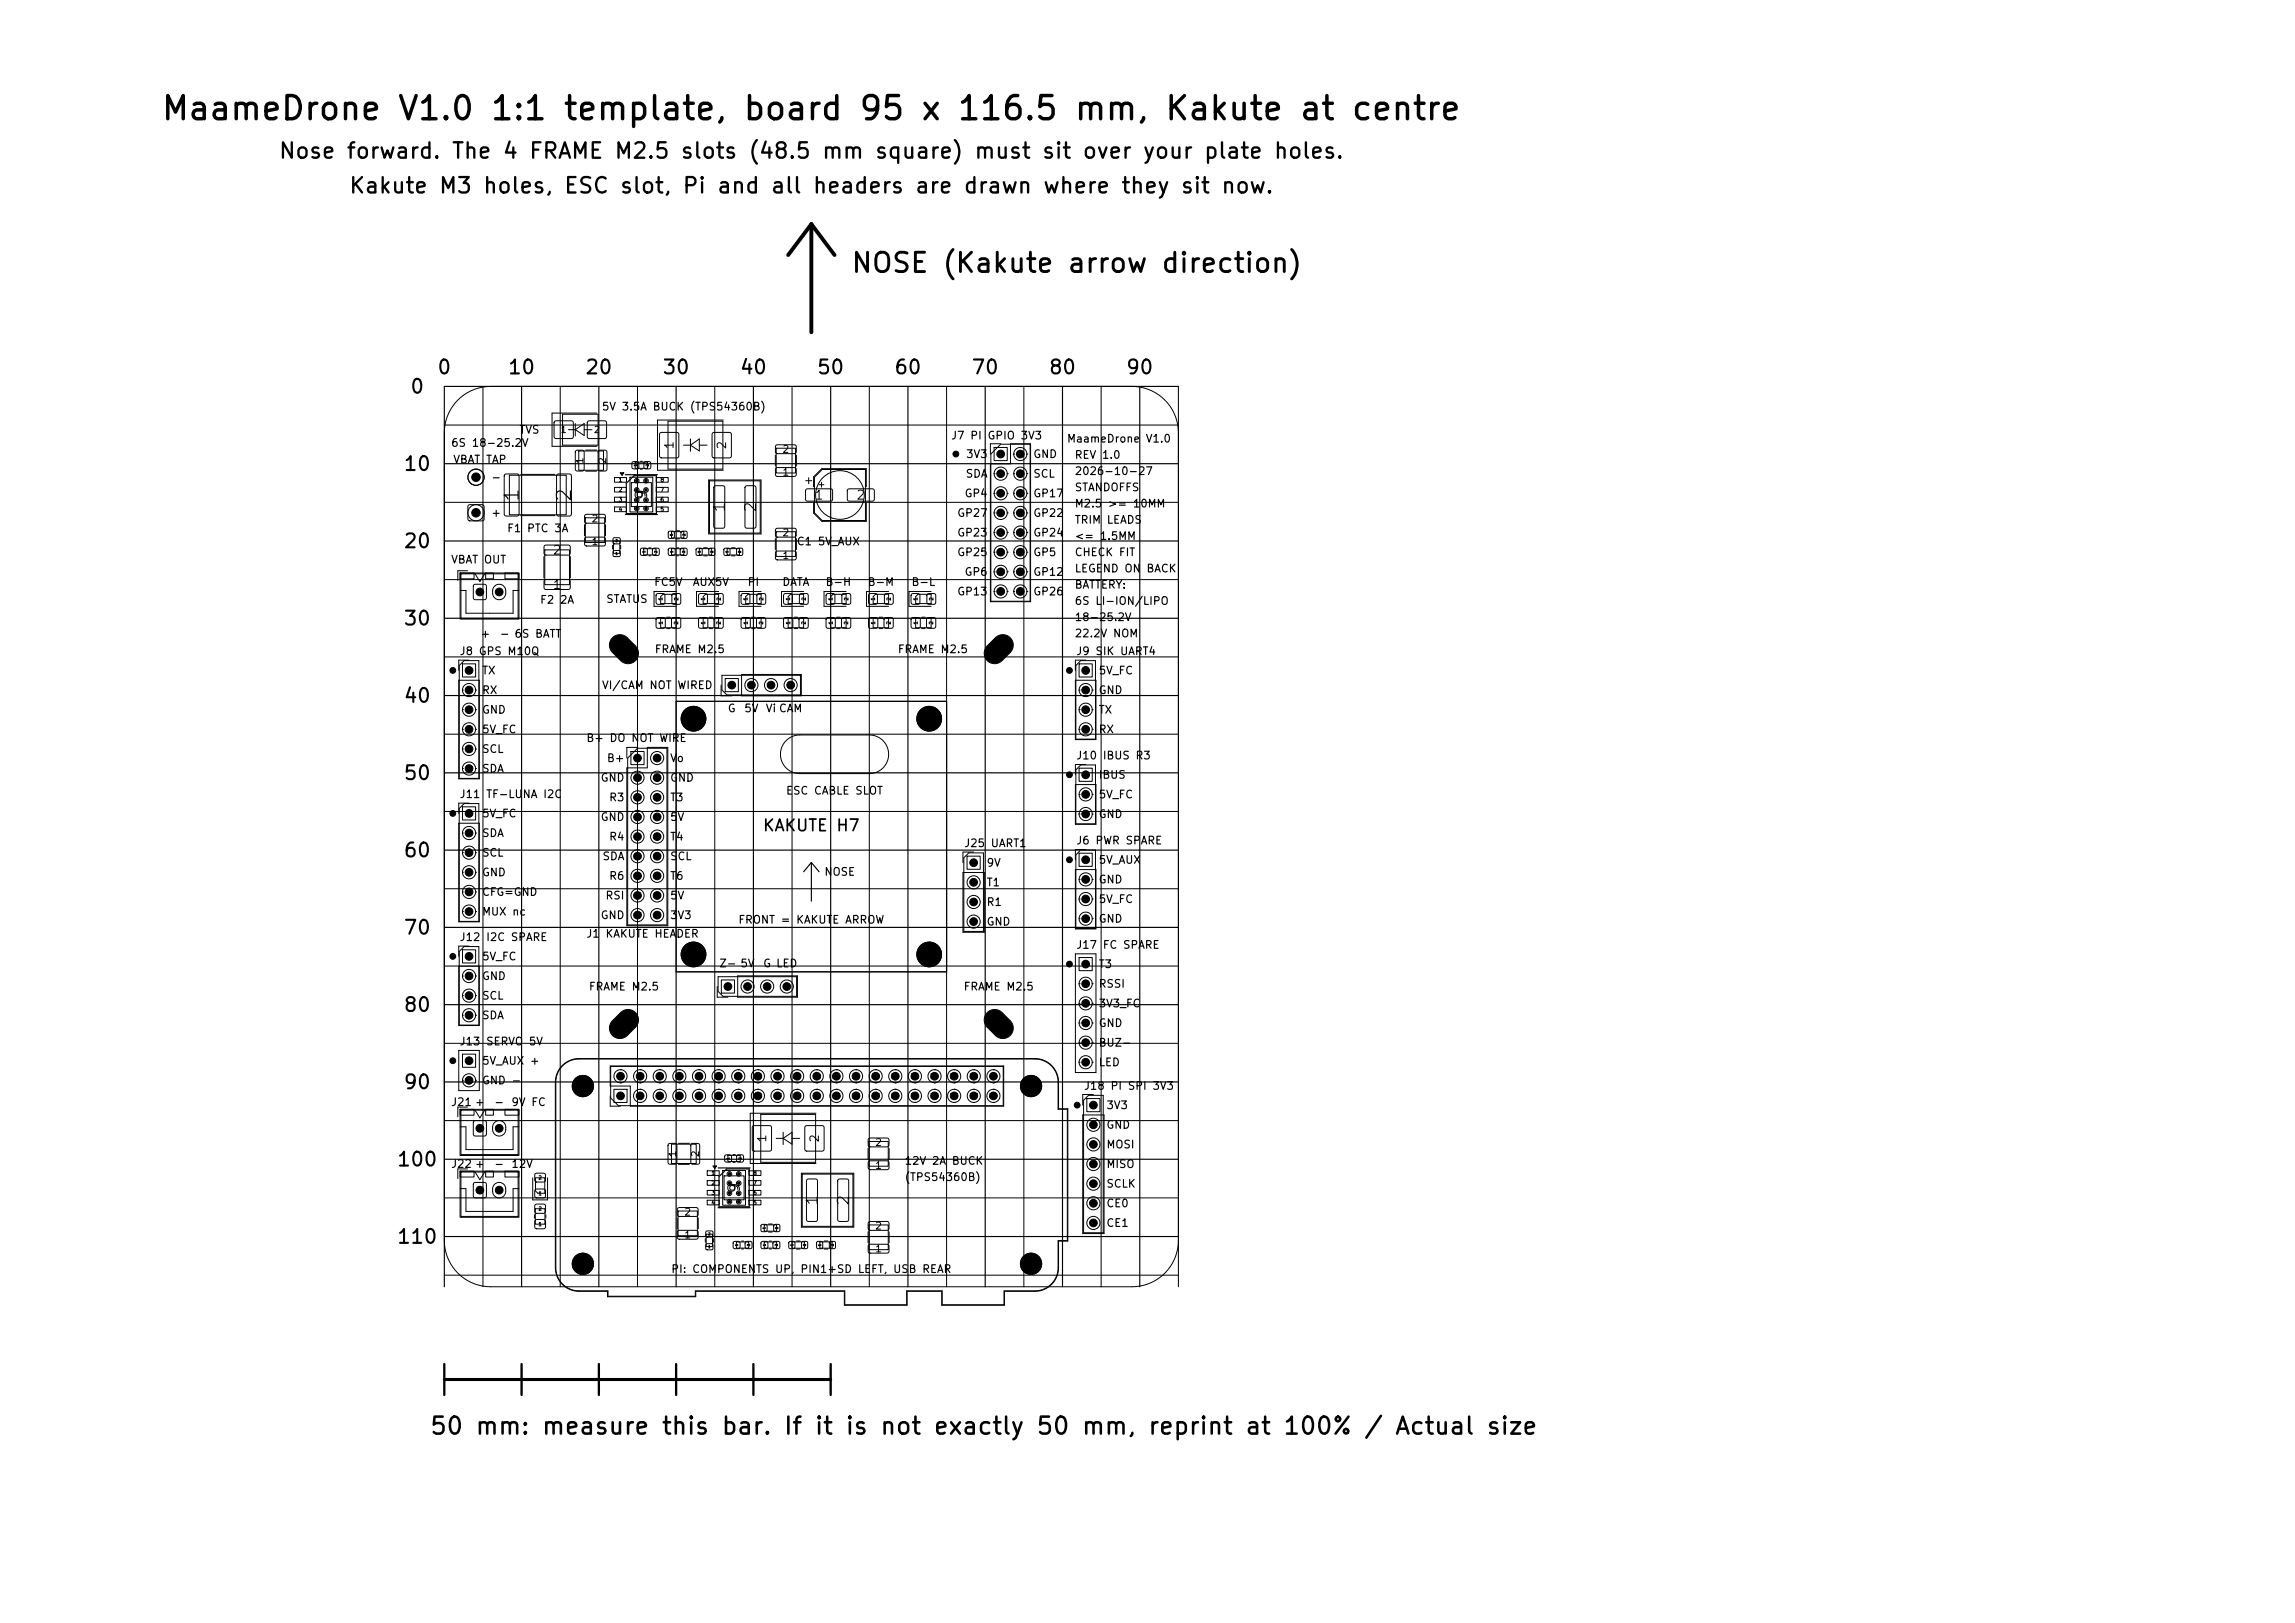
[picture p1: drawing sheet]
<svg xmlns="http://www.w3.org/2000/svg" width="297mm" height="210mm" viewBox="0 0 297 210" stroke-linecap="round" stroke-linejoin="round" font-family="sans-serif">
<defs><g id="words">
<text font-size="3" x="20.7" y="16.3">MaameDrone V1.0 1:1 template, board 95 x 116.5 mm, Kakute at centre</text>
<text font-size="2.5" x="110" y="35.9">NOSE (Kakute arrow direction)</text>
<text font-size="2.2" x="55.5" y="186.2">50 mm: measure this bar. If it is not exactly 50 mm, reprint at 100% / Actual size</text>
<g font-size="2">
<text x="35.9" y="21">Nose forward. The 4 FRAME M2.5 slots (48.5 mm square) must sit over your plate holes.</text>
<text x="45" y="25.5">Kakute M3 holes, ESC slot, Pi and all headers are drawn where they sit now.</text>
</g>
<g font-size="1.8">
<text x="53" y="51.4">0</text>
<text x="56.5" y="48.9">0</text>
<text x="65.6" y="48.9">10</text>
<text x="75.6" y="48.9">20</text>
<text x="85.6" y="48.9">30</text>
<text x="95.6" y="48.9">40</text>
<text x="105.6" y="48.9">50</text>
<text x="115.6" y="48.9">60</text>
<text x="125.6" y="48.9">70</text>
<text x="135.6" y="48.9">80</text>
<text x="145.6" y="48.9">90</text>
<text x="52.1" y="61.4">10</text>
<text x="67.6" y="65.1" transform="rotate(-90 67.6 65.1)">1</text>
<text x="74.4" y="65.1" transform="rotate(-90 74.4 65.1)">2</text>
<text x="52.1" y="71.4">20</text>
<text x="52.1" y="81.4">30</text>
<text x="52.1" y="91.4">40</text>
<text x="52.1" y="101.4">50</text>
<text x="52.1" y="111.4">60</text>
<text x="52.1" y="121.4">70</text>
<text x="52.1" y="131.4">80</text>
<text x="52.1" y="141.4">90</text>
<text x="51.2" y="151.4">100</text>
<text x="51.2" y="161.4">110</text>
</g>
<g font-size="1.5">
<text x="84.1" y="64.9" transform="rotate(-90 84.1 64.9)">9</text>
<text x="98.6" y="107.9">KAKUTE</text>
<text x="108.1" y="107.9">H7</text>
<text x="96.1" y="154.6" transform="rotate(-90 96.1 154.6)">9</text>
</g>
<g font-size="1.4">
<text x="94.2" y="66.4" transform="rotate(-90 94.2 66.4)">1</text>
<text x="98.2" y="66.4" transform="rotate(-90 98.2 66.4)">2</text>
<text x="106.2" y="156.1" transform="rotate(-90 106.2 156.1)">1</text>
<text x="110.2" y="156.1" transform="rotate(-90 110.2 156.1)">2</text>
</g>
<g font-size="1.2">
<text x="105.3" y="64.9">1</text>
<text x="110.7" y="64.9">2</text>
</g>
<g font-size="1.1">
<text x="87.4" y="58.2" transform="rotate(-90 87.4 58.2)">1</text>
<text x="94.2" y="58.2" transform="rotate(-90 94.2 58.2)">2</text>
<text x="71.4" y="76.5">1</text>
<text x="71.4" y="72">2</text>
<text x="99.4" y="147.9" transform="rotate(-90 99.4 147.9)">1</text>
<text x="106.2" y="147.9" transform="rotate(-90 106.2 147.9)">2</text>
</g>
<g font-size="1">
<text x="77.8" y="53.4">5V 3.5A BUCK (TPS54360B)</text>
<text x="58.3" y="58.1">6S 18-25.2V</text>
<text x="67.1" y="56.4">TVS</text>
<text x="123" y="57.1">J7 PI</text>
<text x="124.9" y="59.5">3V3</text>
<text x="127.7" y="57.1">GPIO 3V3</text>
<text x="133.6" y="59.5">GND</text>
<text x="138" y="57.5">MaameDrone</text>
<text x="139" y="59.6">REV</text>
<text x="142.5" y="59.6">1.0</text>
<text x="148.2" y="57.5">V1.0</text>
<text x="58.6" y="60.2">VBAT</text>
<text x="62.8" y="60.2">TAP</text>
<text x="63.5" y="62.5">-</text>
<text x="83.8" y="64.6" transform="rotate(-90 83.8 64.6)">9</text>
<text x="124.7" y="64.6">GP4</text>
<text x="124.9" y="62">SDA</text>
<text x="133.6" y="62">SCL</text>
<text x="133.6" y="64.6">GP17</text>
<text x="139" y="61.7">2026-10-27</text>
<text x="139" y="63.8">STANDOFFS</text>
<text x="139" y="65.9">M2.5</text>
<text x="143.3" y="65.9">&gt;= 10MM</text>
<text x="63.5" y="67.1">+</text>
<text x="65.5" y="69.1">F1</text>
<text x="68.1" y="69.1">PTC 3A</text>
<text x="103" y="70.8">C1 5V_AUX</text>
<text x="123.8" y="67.1">GP27</text>
<text x="123.8" y="69.7">GP23</text>
<text x="133.6" y="67.1">GP22</text>
<text x="133.6" y="69.7">GP24</text>
<text x="139" y="68">TRIM</text>
<text x="139" y="70.1">&lt;= 1.5MM</text>
<text x="143.1" y="68">LEADS</text>
<text x="58.3" y="73.2">VBAT</text>
<text x="62.5" y="73.2">OUT</text>
<text x="84.6" y="76.1">FC5V</text>
<text x="89.6" y="76.1">AUX5V</text>
<text x="96.7" y="76.1">PI</text>
<text x="101.2" y="76.1">DATA</text>
<text x="106.8" y="76.1">B-H</text>
<text x="112.2" y="76.1">B-M</text>
<text x="117.9" y="76.1">B-L</text>
<text x="123.8" y="72.2">GP25</text>
<text x="123.8" y="77.3">GP13</text>
<text x="124.7" y="74.7">GP6</text>
<text x="133.6" y="72.2">GP5</text>
<text x="133.6" y="74.7">GP12</text>
<text x="133.6" y="77.3">GP26</text>
<text x="139" y="72.2">CHECK FIT</text>
<text x="139" y="74.3">LEGEND ON</text>
<text x="139" y="76.4">BATTERY:</text>
<text x="148.3" y="74.3">BACK</text>
<text x="62.1" y="82.8">+</text>
<text x="64.6" y="82.8">- 6S BATT</text>
<text x="69.8" y="78.4">F2 2A</text>
<text x="78.4" y="78.3">STATUS</text>
<text x="139" y="78.5">6S LI-ION/LIPO</text>
<text x="139" y="80.6">18-25.2V</text>
<text x="139" y="82.7">22.2V NOM</text>
<text x="59.4" y="85">J8 GPS M10Q</text>
<text x="62.3" y="87.5">TX</text>
<text x="77.8" y="89.4">VI/CAM NOT</text>
<text x="84.6" y="84.8">FRAME M2.5</text>
<text x="87.6" y="89.4">WIRED</text>
<text x="116.1" y="84.8">FRAME M2.5</text>
<text x="139.2" y="85">J9 SIK UART4</text>
<text x="142.1" y="87.5">5V_FC</text>
<text x="62.3" y="90">RX</text>
<text x="62.3" y="92.6">GND</text>
<text x="62.3" y="95.1">5V_FC</text>
<text x="94.1" y="92.4">G</text>
<text x="96.2" y="92.4">5V</text>
<text x="99" y="92.4">Vi CAM</text>
<text x="142.1" y="90">GND</text>
<text x="142.1" y="92.6">TX</text>
<text x="142.1" y="95.1">RX</text>
<text x="62.3" y="97.7">SCL</text>
<text x="62.3" y="100.2">SDA</text>
<text x="75.8" y="96.2">B+ DO NOT WIRE</text>
<text x="77.7" y="101.4">GND</text>
<text x="78.5" y="98.8">B+</text>
<text x="86.6" y="98.8">Vo</text>
<text x="86.6" y="101.4">GND</text>
<text x="139.2" y="98.5">J10</text>
<text x="142.1" y="101">IBUS</text>
<text x="142.6" y="98.5">IBUS R3</text>
<text x="59.4" y="103.5">J11</text>
<text x="62.3" y="106">5V_FC</text>
<text x="62.8" y="103.5">TF-LUNA I2C</text>
<text x="77.7" y="106.5">GND</text>
<text x="78.7" y="103.9">R3</text>
<text x="86.6" y="103.9">T3</text>
<text x="86.6" y="106.5">5V</text>
<text x="101.6" y="103.1">ESC CABLE SLOT</text>
<text x="142.1" y="103.5">5V_FC</text>
<text x="142.1" y="106.1">GND</text>
<text x="62.3" y="108.5">SDA</text>
<text x="62.3" y="111.1">SCL</text>
<text x="62.3" y="113.6">GND</text>
<text x="77.9" y="111.5">SDA</text>
<text x="78.7" y="109">R4</text>
<text x="86.6" y="109">T4</text>
<text x="86.6" y="111.5">SCL</text>
<text x="106.6" y="113.6">NOSE</text>
<text x="124.7" y="109.9">J25</text>
<text x="127.6" y="112.4">9V</text>
<text x="128.1" y="109.9">UART1</text>
<text x="139.2" y="109.5">J6 PWR SPARE</text>
<text x="142.1" y="112">5V_AUX</text>
<text x="62.3" y="116.2">CFG=GND</text>
<text x="62.3" y="118.7">MUX nc</text>
<text x="77.7" y="119.2">GND</text>
<text x="78.3" y="116.6">RSI</text>
<text x="78.7" y="114.1">R6</text>
<text x="86.6" y="114.1">T6</text>
<text x="86.6" y="116.6">5V</text>
<text x="86.6" y="119.2">3V3</text>
<text x="95.5" y="119.8">FRONT =</text>
<text x="102.9" y="119.8">KAKUTE ARROW</text>
<text x="127.6" y="114.9">T1</text>
<text x="127.6" y="117.5">R1</text>
<text x="142.1" y="114.5">GND</text>
<text x="142.1" y="117.1">5V_FC</text>
<text x="142.1" y="119.6">GND</text>
<text x="59.4" y="122">J12</text>
<text x="62.3" y="124.5">5V_FC</text>
<text x="62.8" y="122">I2C SPARE</text>
<text x="75.8" y="121.6">J1</text>
<text x="78.3" y="121.6">KAKUTE HEADER</text>
<text x="93" y="125.4">Z- 5V</text>
<text x="98.7" y="125.4">G LED</text>
<text x="127.6" y="120">GND</text>
<text x="139.2" y="123">J17</text>
<text x="142.1" y="125.5">T3</text>
<text x="142.6" y="123">FC SPARE</text>
<text x="62.3" y="127">GND</text>
<text x="62.3" y="129.6">SCL</text>
<text x="76.1" y="128.4">FRAME M2.5</text>
<text x="124.6" y="128.4">FRAME M2.5</text>
<text x="142.1" y="128">RSSI</text>
<text x="142.1" y="130.6">3V3_FC</text>
<text x="59.4" y="135.5">J13</text>
<text x="62.3" y="132.1">SDA</text>
<text x="62.8" y="135.5">SERVO</text>
<text x="68.4" y="135.5">5V</text>
<text x="142.1" y="133.1">GND</text>
<text x="142.1" y="135.7">BUZ-</text>
<text x="58.3" y="143.4">J21 +</text>
<text x="62.3" y="138">5V_AUX +</text>
<text x="62.3" y="140.5">GND -</text>
<text x="63.9" y="143.4">-</text>
<text x="66.1" y="143.4">9V FC</text>
<text x="140.2" y="141.3">J18 PI SPI 3V3</text>
<text x="142.1" y="138.2">LED</text>
<text x="143.1" y="143.8">3V3</text>
<text x="143.1" y="146.3">GND</text>
<text x="143.1" y="148.8">MOSI</text>
<text x="58.3" y="151.4">J22 +</text>
<text x="63.9" y="151.4">-</text>
<text x="66.1" y="151.4">12V</text>
<text x="95.8" y="154.3" transform="rotate(-90 95.8 154.3)">9</text>
<text x="117" y="151">12V 2A</text>
<text x="117" y="153.1">(TPS54360B)</text>
<text x="123.1" y="151">BUCK</text>
<text x="143.1" y="151.4">MISO</text>
<text x="143.1" y="153.9">SCLK</text>
<text x="143.1" y="156.5">CE0</text>
<text x="143.1" y="159">CE1</text>
<text x="86.8" y="165">PI: COMPONENTS UP, PIN1+SD LEFT, USB REAR</text>
</g>
<g font-size=".9">
<text x="101.2" y="58.8">2</text>
<text x="75.7" y="60.1" transform="rotate(-90 75.7 60.1)">1</text>
<text x="78.7" y="60.1" transform="rotate(-90 78.7 60.1)">2</text>
<text x="101.2" y="61.8">1</text>
<text x="76.5" y="70.8">1</text>
<text x="76.5" y="67.8">2</text>
<text x="101.2" y="69.6">2</text>
<text x="101.2" y="72.6">1</text>
<text x="87.7" y="149.8" transform="rotate(-90 87.7 149.8)">1</text>
<text x="90.7" y="149.8" transform="rotate(-90 90.7 149.8)">2</text>
<text x="113.2" y="148.5">2</text>
<text x="113.2" y="151.5">1</text>
<text x="88.5" y="160.5">1</text>
<text x="88.5" y="157.5">2</text>
<text x="113.2" y="159.3">2</text>
<text x="113.2" y="162.3">1</text>
</g>
<g font-size=".8">
<text x="72.5" y="56.2">1</text>
<text x="76.8" y="56.2">2</text>
</g>
<g font-size=".7">
<text x="61.2" y="62.3">2</text>
<text x="61.2" y="66.9">1</text>
<text x="62.6" y="77" transform="rotate(-90 62.6 77)">1</text>
<text x="65.1" y="77" transform="rotate(-90 65.1 77)">2</text>
<text x="62.6" y="146.4" transform="rotate(-90 62.6 146.4)">1</text>
<text x="65.1" y="146.4" transform="rotate(-90 65.1 146.4)">2</text>
<text x="62.6" y="154.4" transform="rotate(-90 62.6 154.4)">1</text>
<text x="65.1" y="154.4" transform="rotate(-90 65.1 154.4)">2</text>
</g>
<g font-size=".6">
<text x="129.2" y="59.2">1</text>
<text x="131.7" y="59.2">2</text>
<text x="129.2" y="61.7">3</text>
<text x="129.2" y="64.3">5</text>
<text x="131.7" y="61.7">4</text>
<text x="131.7" y="64.3">6</text>
<text x="128.9" y="71.9">11</text>
<text x="129.2" y="66.8">7</text>
<text x="129.2" y="69.3">9</text>
<text x="131.4" y="69.3">10</text>
<text x="131.4" y="71.9">12</text>
<text x="131.7" y="66.8">8</text>
<text x="128.9" y="74.4">13</text>
<text x="128.9" y="77">15</text>
<text x="131.4" y="74.4">14</text>
<text x="131.4" y="77">16</text>
<text x="60.4" y="87.2">1</text>
<text x="60.4" y="89.7">2</text>
<text x="94.4" y="89.1">1</text>
<text x="96.9" y="89.1">2</text>
<text x="99.5" y="89.1">3</text>
<text x="102" y="89.1">4</text>
<text x="140.2" y="87.2">1</text>
<text x="140.2" y="89.7">2</text>
<text x="60.4" y="92.3">3</text>
<text x="60.4" y="94.8">4</text>
<text x="140.2" y="92.3">3</text>
<text x="140.2" y="94.8">4</text>
<text x="60.4" y="97.3">5</text>
<text x="60.4" y="99.9">6</text>
<text x="82.2" y="98.5">1</text>
<text x="82.2" y="101.1">3</text>
<text x="84.7" y="98.5">2</text>
<text x="84.7" y="101.1">4</text>
<text x="140.2" y="100.7">1</text>
<text x="60.4" y="105.7">1</text>
<text x="82.2" y="103.6">5</text>
<text x="82.2" y="106.1">7</text>
<text x="84.7" y="103.6">6</text>
<text x="84.7" y="106.1">8</text>
<text x="140.2" y="103.2">2</text>
<text x="140.2" y="105.8">3</text>
<text x="60.4" y="108.2">2</text>
<text x="60.4" y="110.8">3</text>
<text x="60.4" y="113.3">4</text>
<text x="81.9" y="111.2">11</text>
<text x="81.9" y="113.8">13</text>
<text x="82.2" y="108.7">9</text>
<text x="84.4" y="108.7">10</text>
<text x="84.4" y="111.2">12</text>
<text x="84.4" y="113.8">14</text>
<text x="125.7" y="112.1">1</text>
<text x="140.2" y="111.7">1</text>
<text x="60.4" y="115.8">5</text>
<text x="60.4" y="118.4">6</text>
<text x="81.9" y="116.3">15</text>
<text x="81.9" y="118.8">17</text>
<text x="84.4" y="116.3">16</text>
<text x="84.4" y="118.8">18</text>
<text x="125.7" y="114.6">2</text>
<text x="125.7" y="117.1">3</text>
<text x="125.7" y="119.7">4</text>
<text x="140.2" y="114.2">2</text>
<text x="140.2" y="116.8">3</text>
<text x="140.2" y="119.3">4</text>
<text x="60.4" y="124.2">1</text>
<text x="140.2" y="125.2">1</text>
<text x="60.4" y="126.7">2</text>
<text x="60.4" y="129.3">3</text>
<text x="60.4" y="131.8">4</text>
<text x="93.9" y="128.1">1</text>
<text x="96.4" y="128.1">2</text>
<text x="99" y="128.1">3</text>
<text x="101.5" y="128.1">4</text>
<text x="140.2" y="127.7">2</text>
<text x="140.2" y="130.3">3</text>
<text x="60.4" y="137.7">1</text>
<text x="140.2" y="132.8">4</text>
<text x="140.2" y="135.3">5</text>
<text x="140.2" y="137.9">6</text>
<text x="60.4" y="140.2">2</text>
<text x="80" y="142.2">1</text>
<text x="80" y="139.7">2</text>
<text x="82.5" y="142.2">3</text>
<text x="82.5" y="139.7">4</text>
<text x="85.1" y="142.2">5</text>
<text x="85.1" y="139.7">6</text>
<text x="87.6" y="142.2">7</text>
<text x="87.6" y="139.7">8</text>
<text x="89.9" y="139.7">10</text>
<text x="90.1" y="142.2">9</text>
<text x="92.4" y="142.2">11</text>
<text x="92.4" y="139.7">12</text>
<text x="94.9" y="142.2">13</text>
<text x="94.9" y="139.7">14</text>
<text x="97.5" y="142.2">15</text>
<text x="97.5" y="139.7">16</text>
<text x="100" y="142.2">17</text>
<text x="100" y="139.7">18</text>
<text x="102.6" y="142.2">19</text>
<text x="102.6" y="139.7">20</text>
<text x="105.1" y="142.2">21</text>
<text x="105.1" y="139.7">22</text>
<text x="107.6" y="142.2">23</text>
<text x="107.6" y="139.7">24</text>
<text x="110.2" y="142.2">25</text>
<text x="110.2" y="139.7">26</text>
<text x="112.7" y="142.2">27</text>
<text x="112.7" y="139.7">28</text>
<text x="115.3" y="142.2">29</text>
<text x="115.3" y="139.7">30</text>
<text x="117.8" y="142.2">31</text>
<text x="117.8" y="139.7">32</text>
<text x="120.3" y="142.2">33</text>
<text x="120.3" y="139.7">34</text>
<text x="122.9" y="142.2">35</text>
<text x="122.9" y="139.7">36</text>
<text x="125.4" y="142.2">37</text>
<text x="125.4" y="139.7">38</text>
<text x="128" y="142.2">39</text>
<text x="128" y="139.7">40</text>
<text x="141.2" y="143.4">1</text>
<text x="141.2" y="146">2</text>
<text x="141.2" y="148.5">3</text>
<text x="141.2" y="151.1">4</text>
<text x="141.2" y="153.6">5</text>
<text x="141.2" y="156.1">6</text>
<text x="141.2" y="158.7">7</text>
</g>
<g font-size=".5">
<text x="80" y="62.5">1</text>
<text x="80" y="63.8">2</text>
<text x="80" y="65">3</text>
<text x="85.4" y="65">6</text>
<text x="85.4" y="63.8">7</text>
<text x="85.4" y="62.5">8</text>
<text x="80" y="66.3">4</text>
<text x="85.4" y="66.3">5</text>
<text x="85.8" y="77.8" transform="rotate(-90 85.8 77.8)">1</text>
<text x="87.9" y="77.8" transform="rotate(-90 87.9 77.8)">2</text>
<text x="91.3" y="77.8" transform="rotate(-90 91.3 77.8)">1</text>
<text x="93.4" y="77.8" transform="rotate(-90 93.4 77.8)">2</text>
<text x="96.8" y="77.8" transform="rotate(-90 96.8 77.8)">1</text>
<text x="98.9" y="77.8" transform="rotate(-90 98.9 77.8)">2</text>
<text x="102.3" y="77.8" transform="rotate(-90 102.3 77.8)">1</text>
<text x="104.4" y="77.8" transform="rotate(-90 104.4 77.8)">2</text>
<text x="107.8" y="77.8" transform="rotate(-90 107.8 77.8)">1</text>
<text x="109.9" y="77.8" transform="rotate(-90 109.9 77.8)">2</text>
<text x="113.3" y="77.8" transform="rotate(-90 113.3 77.8)">1</text>
<text x="115.4" y="77.8" transform="rotate(-90 115.4 77.8)">2</text>
<text x="118.8" y="77.8" transform="rotate(-90 118.8 77.8)">1</text>
<text x="120.9" y="77.8" transform="rotate(-90 120.9 77.8)">2</text>
<text x="85.9" y="80.9" transform="rotate(-90 85.9 80.9)">1</text>
<text x="87.9" y="80.9" transform="rotate(-90 87.9 80.9)">2</text>
<text x="91.4" y="80.9" transform="rotate(-90 91.4 80.9)">1</text>
<text x="93.4" y="80.9" transform="rotate(-90 93.4 80.9)">2</text>
<text x="96.9" y="80.9" transform="rotate(-90 96.9 80.9)">1</text>
<text x="98.9" y="80.9" transform="rotate(-90 98.9 80.9)">2</text>
<text x="102.4" y="80.9" transform="rotate(-90 102.4 80.9)">1</text>
<text x="104.4" y="80.9" transform="rotate(-90 104.4 80.9)">2</text>
<text x="107.9" y="80.9" transform="rotate(-90 107.9 80.9)">1</text>
<text x="109.9" y="80.9" transform="rotate(-90 109.9 80.9)">2</text>
<text x="113.4" y="80.9" transform="rotate(-90 113.4 80.9)">1</text>
<text x="115.4" y="80.9" transform="rotate(-90 115.4 80.9)">2</text>
<text x="118.9" y="80.9" transform="rotate(-90 118.9 80.9)">1</text>
<text x="120.9" y="80.9" transform="rotate(-90 120.9 80.9)">2</text>
<text x="69.6" y="154.8">1</text>
<text x="69.6" y="152.7">2</text>
<text x="92" y="152.2">1</text>
<text x="92" y="153.5">2</text>
<text x="92" y="154.7">3</text>
<text x="92" y="156">4</text>
<text x="97.4" y="156">5</text>
<text x="97.4" y="154.7">6</text>
<text x="97.4" y="153.5">7</text>
<text x="97.4" y="152.2">8</text>
<text x="69.6" y="158.8">1</text>
<text x="69.6" y="156.8">2</text>
</g>
<g font-size=".3">
<text x="82.5" y="60.4" transform="rotate(-90 82.5 60.4)">1</text>
<text x="84" y="60.4" transform="rotate(-90 84 60.4)">2</text>
<text x="79.6" y="71.9">1</text>
<text x="79.6" y="70.2">2</text>
<text x="83.6" y="71.6" transform="rotate(-90 83.6 71.6)">1</text>
<text x="85.1" y="71.6" transform="rotate(-90 85.1 71.6)">2</text>
<text x="87.1" y="69.4" transform="rotate(-90 87.1 69.4)">1</text>
<text x="87.2" y="71.6" transform="rotate(-90 87.2 71.6)">1</text>
<text x="88.7" y="71.6" transform="rotate(-90 88.7 71.6)">2</text>
<text x="88.8" y="69.4" transform="rotate(-90 88.8 69.4)">2</text>
<text x="90.7" y="71.6" transform="rotate(-90 90.7 71.6)">1</text>
<text x="92.4" y="71.6" transform="rotate(-90 92.4 71.6)">2</text>
<text x="94.3" y="71.6" transform="rotate(-90 94.3 71.6)">1</text>
<text x="96" y="71.6" transform="rotate(-90 96 71.6)">2</text>
<text x="94.5" y="150.1" transform="rotate(-90 94.5 150.1)">1</text>
<text x="96" y="150.1" transform="rotate(-90 96 150.1)">2</text>
<text x="91.6" y="161.6">1</text>
<text x="91.6" y="159.9">2</text>
<text x="95.6" y="161.3" transform="rotate(-90 95.6 161.3)">1</text>
<text x="97.1" y="161.3" transform="rotate(-90 97.1 161.3)">2</text>
<text x="99.1" y="159.1" transform="rotate(-90 99.1 159.1)">1</text>
<text x="99.2" y="161.3" transform="rotate(-90 99.2 161.3)">1</text>
<text x="100.7" y="161.3" transform="rotate(-90 100.7 161.3)">2</text>
<text x="100.8" y="159.1" transform="rotate(-90 100.8 159.1)">2</text>
<text x="102.7" y="161.3" transform="rotate(-90 102.7 161.3)">1</text>
<text x="104.4" y="161.3" transform="rotate(-90 104.4 161.3)">2</text>
<text x="106.3" y="161.3" transform="rotate(-90 106.3 161.3)">1</text>
<text x="108" y="161.3" transform="rotate(-90 108 161.3)">2</text>
</g>
<g font-size=".2">
<text x="82.3" y="62.4">9</text>
<text x="82.3" y="63.6">9</text>
<text x="82.3" y="64.9">9</text>
<text x="82.3" y="66">9</text>
<text x="83.5" y="62.4">9</text>
<text x="83.5" y="63.6">9</text>
<text x="83.5" y="66">9</text>
<text x="94.3" y="152.1">9</text>
<text x="94.3" y="153.3">9</text>
<text x="94.3" y="154.6">9</text>
<text x="94.3" y="155.7">9</text>
<text x="95.5" y="152.1">9</text>
<text x="95.5" y="153.3">9</text>
<text x="95.5" y="155.7">9</text>
</g>
</g></defs>
<g fill="none" stroke="#000" stroke-width=".13">
<path d="M57.5 55h95M62.5 50v116.5M71.8 54.5l.2-.1h2l.1 .1 .1 .2v1.8l-.1 .2h-.1h-2h-.2l-.1-.2v-1.8zM72.5 50v116.5M72.8 53.6h4.6v4h-4.6zM73.5 55.6h1M74.5 54.8v1.6M74.5 55.6l1.1-.8v1.6zM74.5 58.3h.9l.2 .1v2.3l-.2 .2-.7 .1-.2-.2-.1-2.3zM74.9 58.3h3.2v2.6h-3.2zM75.6 55.6h1M75.8 58.2h1.4"/>
<path d="M76.1 54.5l.2-.1h2l.1 .1 .1 .2v1.8l-.1 .2h-.1h-2h-.2l-.1-.2v-1.8zM77.3 53.5h-5.9v4.3h5.9M77.5 58.3h.8l.2 .1 .1 2.3-.2 .2-.7 .1-.3-.2v-2.3zM81.8 59.8l.2-.1 .6 .1 .1 .2-.1 .6-.2 .1-.6-.1v-.2zM82.2 59.8h1.6v.8h-1.6zM82.5 50v116.5M82.9 59.7h.2M83.4 59.8l.1-.1 .7 .1v.2v.6l-.2 .1-.6-.1-.1-.2zM85.4 56h.2h2h.2v.2v2.8v.2l-.2 .1h-2l-.2-.1v-.2v-2.8zM86.4 54.5h7.1v6.2h-7.1zM88.4 57.6h1M89.4 56.8v1.6"/>
<path d="M89.4 57.6l1.1-.8v1.6zM90.5 57.6h1M92.2 56h.2h2h.2l.1 .2v2.8l-.1 .2-.2 .1h-2l-.2-.1-.1-.2v-2.8zM92.5 50v116.5M93.6 54.4h-8.5v6.5h8.5M100.3 58.9v1.4M100.4 57.6h.2h2.3l.2 .2-.1 .7-.2 .2h-2.3l-.1-.3zM100.4 58h2.6v3.2h-2.6zM102.5 50v116.5M103.1 58.9v1.4M112.5 50v116.5M122.5 50v116.5"/>
<path d="M128.2 58.8l1.3-1.3h3.8v20.3h-5.1zM128.6 57.9h1.7v1.7h-1.7zM129.5 57.4h-1.3v1.4M131.2 58.7a.85 .85 0 0 0 .8 .9 .85 .85 0 0 0 .9-.9M131.2 58.7a.85 .85 0 0 1 .8-.8 .85 .85 0 0 1 .9 .8M131.2 58.8h.1M132.5 50v116.5M132.9 58.8h.1M142.5 50v116.5M152.5 50v116.5M152.5 56a6 6 0 0 0-6-6h-83a6 6 0 0 0-6 6v104.5a6 6 0 0 0 6 6h83a6 6 0 0 0 6-6M57.5 65h95"/>
<path d="M57.5 75h95M59.5 74.1h7.7v6h-7.7zM59.6 76.4h.7v3h6.1v-3h.7M59.6 74.1h1.7v.8h-1.7zM59.7 74.3h7.3v5.7h-7.3zM60.5 73.9h-1.3v1.2M60.6 65.4l.2-.1h1.6l.2 .1 .1 .2v1.5l-.1 .2-.2 .1h-1.6l-.2-.1v-.2v-1.5zM61.3 75.7l.2-.1 1.4 .1 .1 .1v1.6l-.1 .1-.2 .1-1.4-.1v-.1v-1.6zM61.5 74.3l.6 1 .6-1M62.9 74.1h1v.8h-1zM64 75.8a.85 .85 0 0 1 .9-.1 .85 .85 0 0 1 .5 .8v.2a.85 .85 0 0 1-.8 .9 .85 .85 0 0 1-.9-.9l.1-.5zM65.3 61.4l.2-.1h1.4l.3 .2v5l-.2 .3h-1.5l-.2-.2v-5z"/>
<path d="M65.3 74.1h1.8v.8h-1.8zM65.9 61.5h7.4v5.1h-7.4zM67.4 61.4h4.4M67.4 66.7h4.4M70.4 72v2.8M70.5 75h.2h2.9l.2 .2v.9l-.2 .2h-3l-.2-.3zM70.5 70.6l.2-.1h2.9l.2 .3v.9l-.2 .1h-3l-.2-.2zM70.5 71.1h3.2v4.6h-3.2zM72.1 61.4l.2-.1h1.4l.2 .2 .1 5-.2 .3h-1.5l-.3-.2v-5zM73.8 72v2.8M75.6 67.9v1.4M75.7 69.6l.2-.1h2.3l.2 .2-.1 .8-.2 .2-2.3-.1-.1-.2z"/>
<path d="M75.7 66.6h.2h2.3l.2 .2-.1 .7-.2 .2h-2.3l-.1-.3zM75.7 67h2.6v3.2h-2.6zM75.8 61h1.4M78.4 67.9v1.4M79.3 70.6v.4M79.4 71.3h.8v.7h-.8zM79.4 69.6h.8v.7h-.8zM79.4 70h.8v1.6h-.8zM79.5 61.8h1.6v.6h-1.6zM79.5 63.1h1.6v.6h-1.6zM79.5 64.3h1.6v.6h-1.6zM79.5 65.6h1.6v.6h-1.6z"/>
<path d="M80.3 61.2h.4l-.2 .3zM80.3 70.6v.4M81.5 61.7h3v4.6h-3zM81.7 62.4h2.6v3.2h-2.6zM82.9 60.7h.2M82.9 71l.2-.1 .6 .1 .1 .1-.1 .7-.2 .1-.6-.1v-.1zM83.3 71h1.6v.8h-1.6zM84 70.9h.2M84 71.9h.2M84.5 71l.2-.1 .6 .1v.1v.7l-.2 .1-.6-.1-.1-.1zM84.9 65.6h1.6v.6h-1.6zM84.9 64.3h1.6v.6h-1.6z"/>
<path d="M84.9 63.1h1.6v.6h-1.6zM84.9 61.8h1.6v.6h-1.6zM85 76.9l.1-.1 .9 .1 .1 .1-.1 1.1-.2 .1-.8-.1-.1-.1zM85 80l.1-.1 .9 .1 .1 .1-.1 1.1-.2 .1-.8-.1-.1-.2zM85.5 77.2l.3-.3h1.7v1.2h-2zM85.5 80h2v1.2h-2zM86.3 79.9h.4M86.5 68.8h.7v.8h-.7zM86.5 71l.2-.1 .6 .1 .1 .1-.1 .7-.2 .1-.6-.1v-.1zM86.9 71h1.6v.8h-1.6zM86.9 68.8h1.6v.8h-1.6zM87 80l.1-.1 .9 .1 .1 .1-.1 1.1-.2 .1-.8-.1-.1-.2z"/>
<path d="M87 76.9l.2-.1 .8 .1 .1 .1-.1 1.1-.2 .1-.8-.1v-.1zM87.5 68.7h.4M87.5 69.7h.4M87.5 76.5h-2.9v2h2.9M87.6 70.9h.2M87.6 71.9h.2M88.1 71l.2-.1 .6 .1v.1v.7l-.2 .1-.6-.1-.1-.1zM88.2 68.8h.7v.8h-.7zM90.1 71h.7v.8h-.7zM90.5 80l.2-.1 .8 .1 .1 .1-.1 1.1-.1 .1-.9-.1-.1-.2zM90.5 76.9l.2-.1 .8 .1v.1v1.1l-.2 .1-.8-.1-.1-.1zM90.5 71h1.6v.8h-1.6z"/>
<path d="M91 80h2v1.2h-2zM91.1 70.9h.4M91.1 71.9h.4M91.3 76.9h1.7v1.2h-2v-.9zM91.7 62.1h6.8v7h-6.8zM91.8 79.9h.4M91.8 71h.7v.8h-.7zM91.8 62.2h6.6v6.8h-6.6zM92.4 62.9h1.1l.3 .1v5.1l-.2 .2h-1l-.2-.1v-5.1zM92.5 80l.2-.1 .8 .1 .1 .1-.1 1.1-.1 .1-.9-.1-.1-.2zM92.5 76.9l.2-.1 .8 .1 .1 .1-.1 1.1-.1 .1-.9-.1-.1-.1zM93 76.5h-2.9v2h2.9"/>
<path d="M93.7 71h.7v.8h-.7zM94.1 71h1.6v.8h-1.6zM94.7 70.9h.4M94.7 71.9h.4M95.4 71h.7v.8h-.7zM96 80l.1-.1 .9 .1 .1 .1-.1 1.1-.2 .1-.8-.1-.1-.2zM96 76.9l.1-.1 .9 .1 .1 .1-.1 1.1-.2 .1-.8-.1-.1-.1zM96.5 62.9h1.1l.2 .1v5.1l-.1 .2h-1l-.3-.1v-5.1zM96.5 80h2v1.2h-2zM96.5 77.2l.3-.3h1.7v1.2h-2zM97.3 79.9h.4M98 80l.1-.1 .9 .1 .1 .1-.1 1.1-.2 .1-.8-.1-.1-.2z"/>
<path d="M98 76.9l.2-.1 .8 .1 .1 .1-.1 1.1-.2 .1-.8-.1v-.1zM98.5 76.5h-2.9v2h2.9M100.3 69.7v1.4M100.4 60.6l.2-.1h2.3l.2 .2-.1 .8-.2 .2-2.3-.1-.1-.2zM100.4 71.4l.2-.1h2.3l.2 .3-.1 .7-.2 .1h-2.3l-.1-.2zM100.4 68.4l.2-.1 2.3 .1 .2 .2-.1 .7-.2 .2h-2.3l-.1-.2zM100.4 68.8h2.6v3.2h-2.6zM101.5 76.9l.2-.1 .8 .1v.1v1.1l-.2 .1-.8-.1-.1-.1zM101.5 80l.2-.1 .8 .1 .1 .1-.1 1.1-.1 .1-.9-.1-.1-.2zM102 80h2v1.2h-2zM102 77.2l.3-.3h1.7v1.2h-2zM102.8 79.9h.4"/>
<path d="M103.1 69.7v1.4M103.5 80l.2-.1 .8 .1 .1 .1-.1 1.1-.1 .1-.9-.1-.1-.2zM103.5 76.9l.2-.1 .8 .1 .1 .1-.1 1.1-.1 .1-.9-.1-.1-.1zM104 76.5h-2.9v2h2.9M104.3 62.2h.8M104.3 63.3h.2h3.1l.2 .2-.1 1.2-.2 .2-3.1-.1-.2-.2zM104.7 61.8v.8M105.3 63v-1.3l1.1-1.1h5.7v2.4M105.3 65.1v1.3l1.1 1.1h5.7v-2.4M105.4 61.8l1-1h5.6v6.6h-5.6l-1-1zM106 62.7h.6M106.3 62.4v.6"/>
<path d="M107 76.9l.1-.1 .9 .1 .1 .1-.1 1.1-.2 .1-.8-.1-.1-.1zM107 80l.1-.1 .9 .1 .1 .1-.1 1.1-.2 .1-.8-.1-.1-.2zM107.5 80h2v1.2h-2zM107.5 77.2l.3-.3h1.7v1.2h-2zM108.3 79.9h.4M109 80l.1-.1 .9 .1 .1 .1-.1 1.1-.2 .1-.8-.1-.1-.2zM109 76.9l.2-.1 .8 .1 .1 .1-.1 1.1-.2 .1-.8-.1-.1-.1zM109.5 76.5h-2.9v2h2.9M109.7 63.3h.2h3.1l.1 .2v1.2l-.2 .2-3.1-.1-.1-.2zM112.5 80l.2-.1 .8 .1 .1 .1-.1 1.1-.1 .1-.9-.1-.1-.2zM112.5 76.9l.2-.1 .8 .1v.1v1.1l-.2 .1-.8-.1-.1-.1zM113 80h2v1.2h-2z"/>
<path d="M113 77.2l.3-.3h1.7v1.2h-2zM113.8 79.9h.4M114.5 80l.2-.1 .8 .1 .1 .1-.1 1.1-.1 .1-.9-.1-.1-.2zM114.5 76.9l.2-.1 .8 .1 .1 .1-.1 1.1-.1 .1-.9-.1v-.1zM115 76.5h-2.9v2h2.9M118 80l.1-.1 .9 .1 .1 .1-.1 1.1-.2 .1-.8-.1-.1-.2zM118 76.9l.1-.1 .9 .1 .1 .1-.1 1.1-.2 .1-.8-.1-.1-.1zM118.5 80h2v1.2h-2zM118.5 77.2l.3-.3h1.7v1.2h-2zM119.3 79.9h.4M120 80l.1-.1 .9 .1 .1 .1-.1 1.1-.2 .1-.8-.1-.1-.2zM120 76.9l.2-.1 .8 .1 .1 .1-.1 1.1-.2 .1-.8-.1-.1-.1z"/>
<path d="M120.5 76.5h-2.9v2h2.9M128.2 60h2.6v-2.6h2.6v20.5h-5.2zM128.6 61.3a.85 .85 0 0 0 .9 .8 .85 .85 0 0 0 .8-.8M128.6 61.3a.85 .85 0 0 1 .9-.9 .85 .85 0 0 1 .8 .9M128.6 63.8a.85 .85 0 0 0 .9 .9 .85 .85 0 0 0 .8-.9M128.6 63.8a.85 .85 0 0 1 .9-.8 .85 .85 0 0 1 .8 .8M128.6 66.4a.85 .85 0 0 0 .9 .8 .85 .85 0 0 0 .8-.8M128.6 66.4a.85 .85 0 0 1 .9-.9 .85 .85 0 0 1 .8 .9M128.6 68.9a.85 .85 0 0 0 .9 .9 .85 .85 0 0 0 .8-.9M128.6 68.9a.85 .85 0 0 1 .9-.8 .85 .85 0 0 1 .8 .8M128.6 71.4a.85 .85 0 0 0 .9 .9 .85 .85 0 0 0 .8-.9M128.6 71.4a.85 .85 0 0 1 .9-.8 .85 .85 0 0 1 .8 .8"/>
<path d="M128.6 74a.85 .85 0 0 0 .9 .8 .85 .85 0 0 0 .8-.8M128.6 74a.85 .85 0 0 1 .9-.9 .85 .85 0 0 1 .8 .9M128.6 76.5a.85 .85 0 0 0 .9 .9 .85 .85 0 0 0 .8-.9M128.6 76.5a.85 .85 0 0 1 .9-.8 .85 .85 0 0 1 .8 .8M128.6 61.3h.1M128.6 63.8h.1M128.6 66.4h.1M128.6 68.9h.1M128.6 71.5h.1M128.6 74h.1M128.6 76.5h.1M130.3 61.3h.1"/>
<path d="M130.3 63.8h.1M130.3 66.4h.1M130.3 68.9h.1M130.3 71.5h.1M130.3 74h.1M130.3 76.5h.1M131.2 61.3a.85 .85 0 0 0 .8 .8 .85 .85 0 0 0 .9-.8M131.2 61.3a.85 .85 0 0 1 .8-.9 .85 .85 0 0 1 .9 .9M131.2 63.8a.85 .85 0 0 0 .8 .9 .85 .85 0 0 0 .9-.9M131.2 63.8a.85 .85 0 0 1 .8-.8 .85 .85 0 0 1 .9 .8M131.2 66.4a.85 .85 0 0 0 .8 .8 .85 .85 0 0 0 .9-.8M131.2 66.4a.85 .85 0 0 1 .8-.9 .85 .85 0 0 1 .9 .9"/>
<path d="M131.2 68.9a.85 .85 0 0 0 .8 .9 .85 .85 0 0 0 .9-.9M131.2 68.9a.85 .85 0 0 1 .8-.8 .85 .85 0 0 1 .9 .8M131.2 71.4a.85 .85 0 0 0 .8 .9 .85 .85 0 0 0 .9-.9M131.2 71.4a.85 .85 0 0 1 .8-.8 .85 .85 0 0 1 .9 .8M131.2 74a.85 .85 0 0 0 .8 .8 .85 .85 0 0 0 .9-.8M131.2 74a.85 .85 0 0 1 .8-.9 .85 .85 0 0 1 .9 .9M131.2 76.5a.85 .85 0 0 0 .8 .9 .85 .85 0 0 0 .9-.9M131.2 76.5a.85 .85 0 0 1 .8-.8 .85 .85 0 0 1 .9 .8M131.2 61.3h.1M131.2 63.8h.1M131.2 66.4h.1M131.2 68.9h.1"/>
<path d="M131.2 71.5h.1M131.2 74h.1M131.2 76.5h.1M132.9 61.3h.1M132.9 63.8h.1M132.9 66.4h.1M132.9 68.9h.1M132.9 71.5h.1M132.9 74h.1M132.9 76.5h.1M57.5 85h95M57.5 95h95"/>
<path d="M59.4 88h2.6v12.8h-2.6zM59.8 89.3h.1M59.8 91.8h.1M59.8 94.4h.1M59.8 96.9h.1M59.8 99.5h.1M59.9 85.9h1.7v1.7h-1.7zM59.9 89.3a.85 .85 0 0 0 .8 .8 .85 .85 0 0 0 .9-.8M59.9 89.3a.85 .85 0 0 1 .8-.9 .85 .85 0 0 1 .9 .9M59.9 91.8a.85 .85 0 0 0 .8 .9 .85 .85 0 0 0 .9-.9M59.9 91.8a.85 .85 0 0 1 .8-.8 .85 .85 0 0 1 .9 .8M59.9 94.4a.85 .85 0 0 0 .8 .8 .85 .85 0 0 0 .9-.8"/>
<path d="M59.9 94.4a.85 .85 0 0 1 .8-.9 .85 .85 0 0 1 .9 .9M59.9 96.9a.85 .85 0 0 0 .8 .9 .85 .85 0 0 0 .9-.9M59.9 96.9a.85 .85 0 0 1 .8-.8 .85 .85 0 0 1 .9 .8M59.9 99.4a.85 .85 0 0 0 .8 .9 .85 .85 0 0 0 .9-.9M59.9 99.4a.85 .85 0 0 1 .8-.8 .85 .85 0 0 1 .9 .8M60.1 85.5h1.9v15.2h-2.6v-14.6zM60.7 85.4h-1.3v1.4M61.5 89.3h.1M61.5 91.8h.1M61.5 94.4h.1M61.5 96.9h.1M61.5 99.5h.1"/>
<path d="M79.3 82.5a1.35 1.35 0 0 1 1.9 0l1 1.1a1.35 1.35 0 0 1 0 1.9 1.35 1.35 0 0 1-1.9 0l-1-1.1a1.35 1.35 0 0 1 0-1.9zM81.1 99.4h2.7v-2.7h2.6v23.1h-5.3zM81.2 98.1l1.3-1.3h3.8v22.9h-5.1zM81.7 97.2h1.7v1.7h-1.7zM82.5 96.7h-1.4v1.4M86.3 81.3h.4M91.8 81.3h.4M93.3 88.7v1.3h1.4M93.4 87.4h10.2v2.5h-9.5l-.7-.6zM93.8 87.8h1.7v1.7h-1.7zM96 87.3h7.7v2.7h-7.7zM97.3 81.3h.4"/>
<path d="M101.7 95.8a2.5 2.5 0 0 1 1.8-.7h9a2.5 2.5 0 0 1 2.5 2.5 2.5 2.5 0 0 1-2.5 2.5h-9a2.5 2.5 0 0 1-2.3-1.5 2.5 2.5 0 0 1 .5-2.8zM102.8 81.3h.4M108.3 81.3h.4M113.8 81.3h.4M119.3 81.3h.4M122.5 90.8h-35v35h35M127.8 83.6l1-1.1a1.35 1.35 0 0 1 1.9 0 1.35 1.35 0 0 1 0 1.9l-1 1.1a1.35 1.35 0 0 1-1.9 0 1.35 1.35 0 0 1 0-1.9zM139.2 88h2.6v7.7h-2.6zM139.6 85.9h1.7v1.7h-1.7zM139.6 89.3a.85 .85 0 0 0 .9 .8 .85 .85 0 0 0 .8-.8M139.6 89.3a.85 .85 0 0 1 .9-.9 .85 .85 0 0 1 .8 .9M139.6 91.8a.85 .85 0 0 0 .9 .9 .85 .85 0 0 0 .8-.9"/>
<path d="M139.6 91.8a.85 .85 0 0 1 .9-.8 .85 .85 0 0 1 .8 .8M139.6 94.4a.85 .85 0 0 0 .9 .8 .85 .85 0 0 0 .8-.8M139.6 94.4a.85 .85 0 0 1 .9-.9 .85 .85 0 0 1 .8 .9M139.6 99.4h1.7v1.7h-1.7zM139.7 89.3h.1M139.7 91.8h.1M139.7 94.4h.1M139.9 85.5h1.9v10.1h-2.6v-9.5zM139.9 99h1.9v7.6h-2.6v-7zM140.5 85.4h-1.3v1.4M140.5 98.9h-1.3v1.4M141.3 89.3h.1"/>
<path d="M141.3 91.8h.1M141.3 94.4h.1M57.5 105h95M57.5 115h95M59.4 106.5h2.6v12.8h-2.6zM59.8 107.8h.1M59.8 110.3h.1M59.8 112.9h.1M59.8 115.4h.1M59.8 118h.1M59.9 104.4h1.7v1.7h-1.7zM59.9 107.8a.85 .85 0 0 0 .8 .8 .85 .85 0 0 0 .9-.8"/>
<path d="M59.9 107.8a.85 .85 0 0 1 .8-.9 .85 .85 0 0 1 .9 .9M59.9 110.3a.85 .85 0 0 0 .8 .9 .85 .85 0 0 0 .9-.9M59.9 110.3a.85 .85 0 0 1 .8-.8 .85 .85 0 0 1 .9 .8M59.9 112.9a.85 .85 0 0 0 .8 .8 .85 .85 0 0 0 .9-.8M59.9 112.9a.85 .85 0 0 1 .8-.9 .85 .85 0 0 1 .9 .9M59.9 115.4a.85 .85 0 0 0 .8 .9 .85 .85 0 0 0 .9-.9M59.9 115.4a.85 .85 0 0 1 .8-.8 .85 .85 0 0 1 .9 .8M59.9 117.9a.85 .85 0 0 0 .8 .9 .85 .85 0 0 0 .9-.9M59.9 117.9a.85 .85 0 0 1 .8-.8 .85 .85 0 0 1 .9 .8M60.1 104h1.9v15.2h-2.6v-14.6zM60.7 103.9h-1.3v1.4M61.5 107.8h.1"/>
<path d="M61.5 110.3h.1M61.5 112.9h.1M61.5 115.4h.1M61.5 118h.1M124.6 112.9h2.8v7.7h-2.8zM124.7 111l.7-.6h1.9v10.1h-2.6zM125.2 110.8h1.6v1.7h-1.6zM126 110.3h-1.4v1.3M139.2 101.5h2.6v5.2h-2.6zM139.2 112.5h2.6v7.7h-2.6zM139.2 110.6l.7-.6h1.9v10.1h-2.6zM139.6 110.4h1.7v1.7h-1.7z"/>
<path d="M139.6 113.8a.85 .85 0 0 0 .9 .8 .85 .85 0 0 0 .8-.8M139.6 113.8a.85 .85 0 0 1 .9-.9 .85 .85 0 0 1 .8 .9M139.6 116.3a.85 .85 0 0 0 .9 .9 .85 .85 0 0 0 .8-.9M139.6 116.3a.85 .85 0 0 1 .9-.8 .85 .85 0 0 1 .8 .8M139.6 118.9a.85 .85 0 0 0 .9 .8 .85 .85 0 0 0 .8-.8M139.6 118.9a.85 .85 0 0 1 .9-.9 .85 .85 0 0 1 .8 .9M139.6 102.8a.85 .85 0 0 0 .9 .8 .85 .85 0 0 0 .8-.8M139.6 102.8a.85 .85 0 0 1 .9-.9 .85 .85 0 0 1 .8 .9M139.6 105.3a.85 .85 0 0 0 .9 .9 .85 .85 0 0 0 .8-.9M139.6 105.3a.85 .85 0 0 1 .9-.8 .85 .85 0 0 1 .8 .8M139.7 113.8h.1M139.7 116.3h.1"/>
<path d="M139.7 118.9h.1M139.7 102.8h.1M139.7 105.3h.1M140.5 109.9h-1.3v1.4M141.3 113.8h.1M141.3 116.3h.1M141.3 118.9h.1M141.3 102.8h.1M141.3 105.3h.1M57.5 125h95M57.5 135h95M59.4 125v7.7h2.6v-7.7"/>
<path d="M59.4 135.9h2.6v5.2h-2.6zM59.4 123.1l.7-.6h1.9v10.1h-2.6zM59.8 126.3h.1M59.8 128.8h.1M59.8 131.4h.1M59.8 139.8h.1M59.9 122.9h1.7v1.7h-1.7zM59.9 126.3a.85 .85 0 0 0 .8 .8 .85 .85 0 0 0 .9-.8M59.9 126.3a.85 .85 0 0 1 .8-.9 .85 .85 0 0 1 .9 .9M59.9 128.8a.85 .85 0 0 0 .8 .9 .85 .85 0 0 0 .9-.9M59.9 128.8a.85 .85 0 0 1 .8-.8 .85 .85 0 0 1 .9 .8M59.9 131.4a.85 .85 0 0 0 .8 .8 .85 .85 0 0 0 .9-.8"/>
<path d="M59.9 131.4a.85 .85 0 0 1 .8-.9 .85 .85 0 0 1 .9 .9M59.9 136.4h1.7v1.7h-1.7zM59.9 139.8a.85 .85 0 0 0 .8 .8 .85 .85 0 0 0 .9-.8M59.9 139.8a.85 .85 0 0 1 .8-.9 .85 .85 0 0 1 .9 .9M60.7 122.4h-1.3v1.4M61.5 126.3h.1M61.5 128.8h.1M61.5 131.4h.1M61.5 139.8h.1M72.8 137.9a3.1 3.1 0 0 1 2.1-.9h59a3.1 3.1 0 0 1 3.1 3v3.5h1.2v17.1h-1.2v3.4a3.1 3.1 0 0 1-3.1 3.1h-3.9v1.8h-8.1v-1.8h-4.5v1.8h-8.1v-1.8h-19.3v.7h-11.4v-.7h-3.7a3.1 3.1 0 0 1-3-3.1v-24a3.1 3.1 0 0 1 .9-2.1zM72.8 137.9a3 3 0 0 1 2.1-.9h59a3 3 0 0 1 3 3v3.5h1.2v17h-1.2v3.5a3 3 0 0 1-3 3h-4v1.8h-8v-1.8h-4.6v1.8h-8v-1.8h-19.3v.7h-11.3v-.7h-3.8a3 3 0 0 1-3-3v-24a3 3 0 0 1 .9-2.1zM79 137.9h50.9v5.2h-48.3v-2.6h-2.6z"/>
<path d="M79 138h50.8v5.1h-49.8l-1-1zM80.3 138.4h.1M80.3 138.4a.85 .85 0 0 0-.9 .9 .85 .85 0 0 0 .9 .8M80.3 138.4a.85 .85 0 0 1 .8 .9 .85 .85 0 0 1-.8 .8M80.3 131a1.35 1.35 0 0 1 1.9 0 1.35 1.35 0 0 1 0 1.9l-1 1.1a1.35 1.35 0 0 1-1.9 0 1.35 1.35 0 0 1 0-1.9zM82.8 138.4h.1M82.8 138.4a.85 .85 0 0 0-.8 .9 .85 .85 0 0 0 .8 .8M82.8 138.4a.85 .85 0 0 1 .9 .9 .85 .85 0 0 1-.9 .8M85.4 138.4h.1M85.4 138.4a.85 .85 0 0 0-.9 .9 .85 .85 0 0 0 .9 .8M85.4 138.4a.85 .85 0 0 1 .8 .9 .85 .85 0 0 1-.8 .8M87.9 138.4h.1"/>
<path d="M87.9 138.4a.85 .85 0 0 0-.8 .9 .85 .85 0 0 0 .8 .8M87.9 138.4a.85 .85 0 0 1 .9 .9 .85 .85 0 0 1-.9 .8M90.5 138.4h.1M90.5 138.4a.85 .85 0 0 0-.9 .9 .85 .85 0 0 0 .9 .8M90.5 138.4a.85 .85 0 0 1 .8 .9 .85 .85 0 0 1-.8 .8M92.8 127.7v1.3h1.4M92.9 126.4h10.2v2.5h-9.5l-.7-.6zM93 138.4h.1M93 138.4a.85 .85 0 0 0-.9 .9 .85 .85 0 0 0 .9 .8M93 138.4a.85 .85 0 0 1 .8 .9 .85 .85 0 0 1-.8 .8M93.4 126.8h1.7v1.7h-1.7zM95.5 126.3h7.7v2.7h-7.7z"/>
<path d="M95.5 138.4h.1M95.5 138.4a.85 .85 0 0 0-.8 .9 .85 .85 0 0 0 .8 .8M95.5 138.4a.85 .85 0 0 1 .9 .9 .85 .85 0 0 1-.9 .8M98.1 138.4h.1M98.1 138.4a.85 .85 0 0 0-.9 .9 .85 .85 0 0 0 .9 .8M98.1 138.4a.85 .85 0 0 1 .8 .9 .85 .85 0 0 1-.8 .8M100.6 138.4h.1M100.6 138.4a.85 .85 0 0 0-.8 .9 .85 .85 0 0 0 .8 .8M100.6 138.4a.85 .85 0 0 1 .9 .9 .85 .85 0 0 1-.9 .8M103.2 138.4h.1M103.2 138.4a.85 .85 0 0 0-.9 .9 .85 .85 0 0 0 .9 .8M103.2 138.4a.85 .85 0 0 1 .8 .9 .85 .85 0 0 1-.8 .8"/>
<path d="M105.7 138.4h.1M105.7 138.4a.85 .85 0 0 0-.9 .9 .85 .85 0 0 0 .9 .8M105.7 138.4a.85 .85 0 0 1 .8 .9 .85 .85 0 0 1-.8 .8M108.2 138.4h.1M108.2 138.4a.85 .85 0 0 0-.8 .9 .85 .85 0 0 0 .8 .8M108.2 138.4a.85 .85 0 0 1 .9 .9 .85 .85 0 0 1-.9 .8M110.8 138.4h.1M110.8 138.4a.85 .85 0 0 0-.9 .9 .85 .85 0 0 0 .9 .8M110.8 138.4a.85 .85 0 0 1 .8 .9 .85 .85 0 0 1-.8 .8M113.3 138.4h.1M113.3 138.4a.85 .85 0 0 0-.8 .9 .85 .85 0 0 0 .8 .8M113.3 138.4a.85 .85 0 0 1 .9 .9 .85 .85 0 0 1-.9 .8"/>
<path d="M115.9 138.4h.1M115.9 138.4a.85 .85 0 0 0-.9 .9 .85 .85 0 0 0 .9 .8M115.9 138.4a.85 .85 0 0 1 .8 .9 .85 .85 0 0 1-.8 .8M118.4 138.4h.1M118.4 138.4a.85 .85 0 0 0-.9 .9 .85 .85 0 0 0 .9 .8M118.4 138.4a.85 .85 0 0 1 .8 .9 .85 .85 0 0 1-.8 .8M120.9 138.4h.1M120.9 138.4a.85 .85 0 0 0-.8 .9 .85 .85 0 0 0 .8 .8M120.9 138.4a.85 .85 0 0 1 .9 .9 .85 .85 0 0 1-.9 .8M123.5 138.4h.1M123.5 138.4a.85 .85 0 0 0-.9 .9 .85 .85 0 0 0 .9 .8M123.5 138.4a.85 .85 0 0 1 .8 .9 .85 .85 0 0 1-.8 .8"/>
<path d="M126 138.4h.1M126 138.4a.85 .85 0 0 0-.8 .9 .85 .85 0 0 0 .8 .8M126 138.4a.85 .85 0 0 1 .9 .9 .85 .85 0 0 1-.9 .8M127.8 131a1.35 1.35 0 0 1 1.9 0l1 1.1a1.35 1.35 0 0 1 0 1.9 1.35 1.35 0 0 1-1.9 0l-1-1.1a1.35 1.35 0 0 1 0-1.9zM128.6 138.4h.1M128.6 138.4a.85 .85 0 0 0-.9 .9 .85 .85 0 0 0 .9 .8M128.6 138.4a.85 .85 0 0 1 .8 .9 .85 .85 0 0 1-.8 .8M139.2 123.4h2.6v15.4h-2.6zM139.6 123.9h1.7v1.7h-1.7zM139.6 127.3a.85 .85 0 0 0 .9 .8 .85 .85 0 0 0 .8-.8M139.6 127.3a.85 .85 0 0 1 .9-.9 .85 .85 0 0 1 .8 .9M139.6 129.8a.85 .85 0 0 0 .9 .9 .85 .85 0 0 0 .8-.9"/>
<path d="M139.6 129.8a.85 .85 0 0 1 .9-.8 .85 .85 0 0 1 .8 .8M139.6 132.4a.85 .85 0 0 0 .9 .8 .85 .85 0 0 0 .8-.8M139.6 132.4a.85 .85 0 0 1 .9-.9 .85 .85 0 0 1 .8 .9M139.6 134.9a.85 .85 0 0 0 .9 .9 .85 .85 0 0 0 .8-.9M139.6 134.9a.85 .85 0 0 1 .9-.8 .85 .85 0 0 1 .8 .8M139.6 137.5a.85 .85 0 0 0 .9 .8 .85 .85 0 0 0 .8-.8M139.6 137.5a.85 .85 0 0 1 .9-.9 .85 .85 0 0 1 .8 .9M139.7 127.3h.1M139.7 129.8h.1M139.7 132.4h.1M139.7 134.9h.1M139.7 137.5h.1"/>
<path d="M141.3 127.3h.1M141.3 129.8h.1M141.3 132.4h.1M141.3 134.9h.1M141.3 137.5h.1M57.5 145h95M57.5 155h95M59.5 143.5h7.7v6h-7.7zM59.5 151.5h7.7v6h-7.7zM59.6 145.8h.7v3h6.1v-3h.7M59.6 153.8h.7v3h6.1v-3h.7M59.6 143.5h1.7v.8h-1.7z"/>
<path d="M59.6 151.6h1.7v.7h-1.7zM59.7 143.6h7.3v5.8h-7.3zM59.7 151.6h7.3v5.8h-7.3zM60.5 143.3h-1.3v1.2M60.5 151.3h-1.3v1.2M61.3 145.1l.2-.1 1.4 .1 .1 .1v1.6l-.1 .1-.2 .1-1.4-.1v-.1v-1.6zM61.3 153.1l.2-.1 1.4 .1 .1 .1v1.6l-.1 .1-.2 .1-1.4-.1v-.1v-1.6zM61.5 143.7l.6 1 .6-1M61.5 151.7l.6 1 .6-1M62.9 143.5h1v.8h-1zM62.9 151.6h1v.7h-1zM64 145.2a.85 .85 0 0 1 .9-.1 .85 .85 0 0 1 .5 .8v.3a.85 .85 0 0 1-.8 .8 .85 .85 0 0 1-.9-.8l.1-.6z"/>
<path d="M64 153.2a.85 .85 0 0 1 .9-.1 .85 .85 0 0 1 .5 .8v.3a.85 .85 0 0 1-.8 .8 .85 .85 0 0 1-.9-.8l.1-.6zM65.3 143.5h1.8v.8h-1.8zM65.3 151.6h1.8v.7h-1.8zM68.9 152.4v2.9h2v-2.9M69.2 157.2v.4M69.3 153.9h.1h1.1l.1 .2-.1 .8-.1 .1-1.1-.1-.1-.1zM69.3 151.9l.1-.1 1.1 .1 .1 .1-.1 .9h-.1h-1.1l-.1-.2zM69.3 157.9l.1-.1 1.1 .1 .1 .1-.1 .9-.1 .1-1.1-.1-.1-.1zM69.3 155.9l.1-.1 1.1 .1 .1 .1-.1 .9-.1 .1-1.1-.1-.1-.1zM69.3 156.4h1.2v2h-1.2zM69.3 152.4h1.2v2h-.9l-.3-.3zM70.6 157.2v.4"/>
<path d="M79 141.8v1.3h1.3M79.4 140.9h1.7v1.7h-1.7zM80.3 140.1h.1M82.8 141h.1M82.8 142.7h.1M82.8 140.1h.1M82.8 140.9a.85 .85 0 0 0-.8 .9 .85 .85 0 0 0 .8 .8M82.8 140.9a.85 .85 0 0 1 .9 .9 .85 .85 0 0 1-.9 .8M85.4 141h.1M85.4 142.7h.1M85.4 140.1h.1M85.4 140.9a.85 .85 0 0 0-.9 .9 .85 .85 0 0 0 .9 .8"/>
<path d="M85.4 140.9a.85 .85 0 0 1 .8 .9 .85 .85 0 0 1-.8 .8M86.5 148l.9-.1 .2 .2v2.3l-.2 .2h-.7l-.2-.1-.1-2.3zM86.9 148.1h3.2v2.5h-3.2zM87.6 157.6v1.4M87.7 159.3l.2-.1h2.3l.2 .3-.1 .7-.2 .1h-2.3l-.1-.2zM87.7 156.3l.2-.1 2.3 .1 .2 .2-.1 .7-.2 .2h-2.3l-.1-.2zM87.7 156.7h2.6v3.2h-2.6zM87.8 147.9h1.4M87.8 150.7h1.4M87.9 141h.1M87.9 142.7h.1M87.9 140.1h.1"/>
<path d="M87.9 140.9a.85 .85 0 0 0-.8 .9 .85 .85 0 0 0 .8 .8M87.9 140.9a.85 .85 0 0 1 .9 .9 .85 .85 0 0 1-.9 .8M89.5 148l.8-.1 .2 .2v2.3l-.1 .2h-.7l-.3-.1v-2.3zM90.4 157.6v1.4M90.5 141h.1M90.5 142.7h.1M90.5 140.1h.1M90.5 140.9a.85 .85 0 0 0-.9 .9 .85 .85 0 0 0 .9 .8M90.5 140.9a.85 .85 0 0 1 .8 .9 .85 .85 0 0 1-.8 .8M91.4 159.3h.8v.7h-.8zM91.4 159.7h.8v1.6h-.8zM91.5 151.5h1.6v.6h-1.6z"/>
<path d="M91.5 152.8h1.6v.6h-1.6zM91.5 154h1.6v.6h-1.6zM91.5 155.3h1.6v.6h-1.6zM92.3 150.9h.4l-.2 .3zM93 141h.1M93 142.7h.1M93 140.1h.1M93 140.9a.85 .85 0 0 0-.9 .9 .85 .85 0 0 0 .9 .8M93 140.9a.85 .85 0 0 1 .8 .9 .85 .85 0 0 1-.8 .8M93.5 151.5h3v4.4h-3zM93.7 152.2h2.6v3h-2.6zM93.8 149.5l.2-.1 .6 .1 .1 .1-.1 .7-.2 .1-.6-.1v-.1z"/>
<path d="M94.2 149.5h1.6v.8h-1.6zM94.9 150.4h.2M94.9 149.4h.2M95.4 149.5l.1-.1 .7 .1v.1v.7l-.2 .1-.6-.1-.1-.1zM95.5 141h.1M95.5 142.7h.1M95.5 140.1h.1M95.5 140.9a.85 .85 0 0 0-.8 .9 .85 .85 0 0 0 .8 .8M95.5 140.9a.85 .85 0 0 1 .9 .9 .85 .85 0 0 1-.9 .8M96.9 155.3h1.6v.6h-1.6zM96.9 154h1.6v.6h-1.6zM96.9 152.8h1.6v.6h-1.6z"/>
<path d="M96.9 151.5h1.6v.6h-1.6zM97.4 145.7l.2-.1h2l.2 .1v.2v2.8v.2h-.2h-2h-.2v-.2v-2.8zM98.1 141h.1M98.1 142.7h.1M98.1 140.1h.1M98.1 140.9a.85 .85 0 0 0-.9 .9 .85 .85 0 0 0 .9 .8M98.1 140.9a.85 .85 0 0 1 .8 .9 .85 .85 0 0 1-.8 .8M98.5 144.2h7v6.2h-7zM98.5 158.5h.7v.8h-.7zM98.9 158.5h1.6v.8h-1.6zM99.5 158.4h.4M99.5 159.4h.4"/>
<path d="M100.2 158.5h.7v.8h-.7zM100.4 147.3h1M100.6 141h.1M100.6 142.7h.1M100.6 140.1h.1M100.6 140.9a.85 .85 0 0 0-.8 .9 .85 .85 0 0 0 .8 .8M100.6 140.9a.85 .85 0 0 1 .9 .9 .85 .85 0 0 1-.9 .8M101.4 146.5v1.6M101.4 147.3l1.1 .8M102.5 147.3h1M102.5 146.5l-1.1 .8M103.2 141h.1"/>
<path d="M103.2 142.7h.1M103.2 140.1h.1M103.2 140.9a.85 .85 0 0 0-.9 .9 .85 .85 0 0 0 .9 .8M103.2 140.9a.85 .85 0 0 1 .8 .9 .85 .85 0 0 1-.8 .8M103.7 151.8h6.8v7h-6.8zM103.8 151.9h6.6v6.8h-6.6zM104.2 145.7l.2-.1h2l.2 .1 .1 .2v2.8l-.1 .2h-.2h-2h-.2l-.1-.2v-2.8zM104.4 152.6h1.1l.3 .1v5.1l-.2 .2h-1l-.2-.1v-5.1zM105.6 144.1h-8.5v6.5h8.5M105.7 141h.1M105.7 142.7h.1M105.7 140.1h.1"/>
<path d="M105.7 140.9a.85 .85 0 0 0-.9 .9 .85 .85 0 0 0 .9 .8M105.7 140.9a.85 .85 0 0 1 .8 .9 .85 .85 0 0 1-.8 .8M108.2 141h.1M108.2 142.7h.1M108.2 140.1h.1M108.2 140.9a.85 .85 0 0 0-.8 .9 .85 .85 0 0 0 .8 .8M108.2 140.9a.85 .85 0 0 1 .9 .9 .85 .85 0 0 1-.9 .8M108.5 152.6h1.1l.2 .1v5.1l-.1 .2h-1l-.3-.1v-5.1zM110.8 141h.1M110.8 142.7h.1M110.8 140.1h.1M110.8 140.9a.85 .85 0 0 0-.9 .9 .85 .85 0 0 0 .9 .8"/>
<path d="M110.8 140.9a.85 .85 0 0 1 .8 .9 .85 .85 0 0 1-.8 .8M112.3 148.6v1.4M112.3 159.4v1.4M112.4 150.3l.2-.1h2.3l.2 .3-.1 .7-.2 .1h-2.3l-.1-.2zM112.4 147.3l.2-.1 2.3 .1 .2 .2-.1 .7-.2 .2h-2.3l-.1-.2zM112.4 158.1l.2-.1 2.3 .1 .2 .2-.1 .7-.2 .2h-2.3l-.1-.3zM112.5 147.7h2.4v3.2h-2.4zM112.5 158.5h2.4v3.2h-2.4zM113.3 141h.1M113.3 142.7h.1M113.3 140.1h.1M113.3 140.9a.85 .85 0 0 0-.8 .9 .85 .85 0 0 0 .8 .8"/>
<path d="M113.3 140.9a.85 .85 0 0 1 .9 .9 .85 .85 0 0 1-.9 .8M115.1 148.6v1.4M115.1 159.4v1.4M115.9 141h.1M115.9 142.7h.1M115.9 140.1h.1M115.9 140.9a.85 .85 0 0 0-.9 .9 .85 .85 0 0 0 .9 .8M115.9 140.9a.85 .85 0 0 1 .8 .9 .85 .85 0 0 1-.8 .8M118.4 141h.1M118.4 142.7h.1M118.4 140.1h.1M118.4 140.9a.85 .85 0 0 0-.9 .9 .85 .85 0 0 0 .9 .8"/>
<path d="M118.4 140.9a.85 .85 0 0 1 .8 .9 .85 .85 0 0 1-.8 .8M120.9 141h.1M120.9 142.7h.1M120.9 140.1h.1M120.9 140.9a.85 .85 0 0 0-.8 .9 .85 .85 0 0 0 .8 .8M120.9 140.9a.85 .85 0 0 1 .9 .9 .85 .85 0 0 1-.9 .8M123.5 141h.1M123.5 142.7h.1M123.5 140.1h.1M123.5 140.9a.85 .85 0 0 0-.9 .9 .85 .85 0 0 0 .9 .8M123.5 140.9a.85 .85 0 0 1 .8 .9 .85 .85 0 0 1-.8 .8M126 141h.1"/>
<path d="M126 142.7h.1M126 140.1h.1M126 140.9a.85 .85 0 0 0-.8 .9 .85 .85 0 0 0 .8 .8M126 140.9a.85 .85 0 0 1 .9 .9 .85 .85 0 0 1-.9 .8M128.6 141h.1M128.6 142.7h.1M128.6 140.1h.1M128.6 140.9a.85 .85 0 0 0-.9 .9 .85 .85 0 0 0 .9 .8M128.6 140.9a.85 .85 0 0 1 .8 .9 .85 .85 0 0 1-.8 .8M140.1 144.3h2.8v15.3h-2.8zM140.2 142.4l.7-.7h1.9v17.8h-2.6zM140.6 142.2h1.7v1.7h-1.7z"/>
<path d="M141.5 141.6h-1.4v1.4M57.5 165h95M91.3 160.3v.4M91.4 161h.8v.7h-.8zM92.3 160.3v.4M94.9 160.7l.2-.1 .6 .1 .1 .2-.1 .6-.2 .1-.6-.1v-.2zM95.3 160.7h1.6v.8h-1.6zM96 160.6h.2M96 161.6h.2M96.5 160.7l.2-.1 .6 .1v.2v.6l-.2 .1-.6-.1-.1-.2zM98.5 160.7l.2-.1 .6 .1 .1 .2-.1 .6-.2 .1-.6-.1v-.2zM98.9 160.7h1.6v.8h-1.6z"/>
<path d="M99.6 160.6h.2M99.6 161.6h.2M100.1 160.7l.1-.1 .7 .1v.2v.6l-.2 .1-.6-.1-.1-.2zM102.1 160.7h.7v.8h-.7zM102.5 160.7h1.6v.8h-1.6zM103.1 160.6h.4M103.1 161.6h.4M103.8 160.7h.7v.8h-.7zM105.7 160.7h.7v.8h-.7zM106.1 160.7h1.6v.8h-1.6zM106.7 160.6h.4M106.7 161.6h.4"/>
<path d="M107.4 160.7h.7v.8h-.7zM112.4 161.1l.2-.1h2.3l.2 .3-.1 .7-.2 .2-2.3-.1-.1-.2z"/>
<circle cx="61.6" cy="66.3" r="1.05"/>
<circle cx="61.6" cy="61.7" r="1.05"/>
<circle cx="82.4" cy="63.4" r=".3"/>
<circle cx="82.4" cy="62.2" r=".3"/>
<circle cx="82.4" cy="65.8" r=".3"/>
<circle cx="82.4" cy="64.7" r=".3"/>
<circle cx="83.6" cy="63.4" r=".3"/>
<circle cx="83.6" cy="62.2" r=".3"/>
<circle cx="83.6" cy="65.8" r=".3"/>
<circle cx="83.6" cy="64.7" r=".3"/>
<circle cx="108.7" cy="64" r="3.1"/>
<circle cx="85" cy="98.1" r=".85"/>
<circle cx="89.7" cy="93" r="1.6"/>
<circle cx="97.2" cy="88.6" r=".85"/>
<circle cx="99.8" cy="88.6" r=".85"/>
<circle cx="102.3" cy="88.6" r=".85"/>
<circle cx="120.2" cy="93" r="1.6"/>
<circle cx="82.5" cy="103.2" r=".85"/>
<circle cx="82.5" cy="105.7" r=".85"/>
<circle cx="82.5" cy="115.9" r=".85"/>
<circle cx="82.5" cy="110.8" r=".85"/>
<circle cx="82.5" cy="108.2" r=".85"/>
<circle cx="82.5" cy="113.3" r=".85"/>
<circle cx="82.5" cy="100.6" r=".85"/>
<circle cx="82.5" cy="118.4" r=".85"/>
<circle cx="85" cy="118.4" r=".85"/>
<circle cx="85" cy="110.8" r=".85"/>
<circle cx="85" cy="100.6" r=".85"/>
<circle cx="85" cy="105.7" r=".85"/>
<circle cx="85" cy="115.9" r=".85"/>
<circle cx="85" cy="108.2" r=".85"/>
<circle cx="85" cy="103.2" r=".85"/>
<circle cx="85" cy="113.3" r=".85"/>
<circle cx="126" cy="114.2" r=".85"/>
<circle cx="126" cy="116.7" r=".85"/>
<circle cx="126" cy="119.2" r=".85"/>
<circle cx="89.7" cy="123.5" r="1.6"/>
<circle cx="96.7" cy="127.6" r=".85"/>
<circle cx="99.3" cy="127.6" r=".85"/>
<circle cx="101.8" cy="127.6" r=".85"/>
<circle cx="120.2" cy="123.5" r="1.6"/>
<circle cx="75.4" cy="140.5" r="1.38"/>
<circle cx="94.4" cy="155.5" r=".3"/>
<circle cx="94.4" cy="154.4" r=".3"/>
<circle cx="94.4" cy="153.1" r=".3"/>
<circle cx="94.4" cy="151.9" r=".3"/>
<circle cx="95.6" cy="155.5" r=".3"/>
<circle cx="95.6" cy="154.4" r=".3"/>
<circle cx="95.6" cy="153.1" r=".3"/>
<circle cx="95.6" cy="151.9" r=".3"/>
<circle cx="133.4" cy="140.5" r="1.37"/>
<circle cx="141.5" cy="158.2" r=".85"/>
<circle cx="141.5" cy="148.1" r=".85"/>
<circle cx="141.5" cy="145.5" r=".85"/>
<circle cx="141.5" cy="150.6" r=".85"/>
<circle cx="141.5" cy="153.2" r=".85"/>
<circle cx="141.5" cy="155.7" r=".85"/>
<circle cx="75.4" cy="163.5" r="1.37"/>
<circle cx="133.4" cy="163.5" r="1.37"/>
</g>
<g fill="none" stroke="#000" stroke-width=".15">
<path d="M67.5 50v116.5M77.5 50v116.5M87.5 50v116.5M97.5 50v116.5M107.5 50v116.5M117.5 50v116.5M127.5 50v116.5M137.5 50v116.5M147.5 50v116.5M152.5 50h-95v116.5M57.5 60h95M57.5 70h95"/>
<path d="M80.9 61.4h4.2M80.9 66.6h4.2M81 62.6l1.1-1h2.9v4.9h-4zM57.5 80h95M57.5 90h95M87.5 90.8h35v35h-35M57.5 100h95M57.5 110h95M105 111.6l-1 1.2M105 111.6l1 1.2M105 111.6v5M57.5 120h95"/>
<path d="M57.5 130h95M57.5 140h95M57.5 150h95M92.9 151.1h4.2M92.9 156.3h4.2M94 151.3h3v4.9h-3.9v-3.9zM57.5 160h95"/>
</g>
<g fill="#000" stroke="#000" stroke-width=".13">
<circle cx="123.7" cy="58.8" r=".38"/>
<circle cx="129.5" cy="58.8" r=".5"/>
<circle cx="132" cy="58.8" r=".5"/>
<circle cx="61.6" cy="66.4" r=".55"/>
<circle cx="61.6" cy="61.8" r=".55"/>
<circle cx="62.1" cy="76.6" r=".5"/>
<circle cx="64.6" cy="76.6" r=".5"/>
<circle cx="82.4" cy="63.4" r=".15"/>
<circle cx="82.4" cy="64.7" r=".15"/>
<circle cx="82.4" cy="65.8" r=".15"/>
<circle cx="82.4" cy="62.2" r=".15"/>
<circle cx="83.6" cy="63.4" r=".15"/>
<circle cx="83.6" cy="65.8" r=".15"/>
<circle cx="83.6" cy="64.7" r=".15"/>
<circle cx="83.6" cy="62.2" r=".15"/>
<circle cx="129.5" cy="74" r=".5"/>
<circle cx="129.5" cy="61.3" r=".5"/>
<circle cx="129.5" cy="63.8" r=".5"/>
<circle cx="129.5" cy="66.4" r=".5"/>
<circle cx="129.5" cy="68.9" r=".5"/>
<circle cx="129.5" cy="71.5" r=".5"/>
<circle cx="129.5" cy="76.5" r=".5"/>
<circle cx="132" cy="76.5" r=".5"/>
<circle cx="132" cy="61.3" r=".5"/>
<circle cx="132" cy="63.8" r=".5"/>
<circle cx="132" cy="74" r=".5"/>
<circle cx="132" cy="68.9" r=".5"/>
<circle cx="132" cy="71.5" r=".5"/>
<circle cx="132" cy="66.4" r=".5"/>
<circle cx="58.6" cy="86.8" r=".38"/>
<circle cx="60.7" cy="86.8" r=".5"/>
<circle cx="60.7" cy="99.5" r=".5"/>
<circle cx="60.7" cy="89.3" r=".5"/>
<circle cx="60.7" cy="91.8" r=".5"/>
<circle cx="60.7" cy="94.4" r=".5"/>
<circle cx="60.7" cy="96.9" r=".5"/>
<circle cx="82.5" cy="98.1" r=".5"/>
<circle cx="85" cy="98.1" r=".5"/>
<circle cx="89.7" cy="93" r="1.6"/>
<circle cx="94.7" cy="88.6" r=".5"/>
<circle cx="97.2" cy="88.6" r=".5"/>
<circle cx="99.8" cy="88.6" r=".5"/>
<circle cx="102.3" cy="88.6" r=".5"/>
<circle cx="120.2" cy="93" r="1.6"/>
<circle cx="138.4" cy="86.8" r=".37"/>
<circle cx="140.5" cy="89.3" r=".5"/>
<circle cx="140.5" cy="91.8" r=".5"/>
<circle cx="140.5" cy="86.8" r=".5"/>
<circle cx="140.5" cy="94.4" r=".5"/>
<circle cx="58.6" cy="105.2" r=".37"/>
<circle cx="60.7" cy="112.9" r=".5"/>
<circle cx="60.7" cy="105.3" r=".5"/>
<circle cx="60.7" cy="118" r=".5"/>
<circle cx="60.7" cy="107.8" r=".5"/>
<circle cx="60.7" cy="110.3" r=".5"/>
<circle cx="60.7" cy="115.4" r=".5"/>
<circle cx="82.5" cy="118.4" r=".5"/>
<circle cx="82.5" cy="103.2" r=".5"/>
<circle cx="82.5" cy="100.6" r=".5"/>
<circle cx="82.5" cy="110.8" r=".5"/>
<circle cx="82.5" cy="105.7" r=".5"/>
<circle cx="82.5" cy="115.9" r=".5"/>
<circle cx="82.5" cy="108.3" r=".5"/>
<circle cx="82.5" cy="113.3" r=".5"/>
<circle cx="85" cy="118.4" r=".5"/>
<circle cx="85" cy="105.7" r=".5"/>
<circle cx="85" cy="110.8" r=".5"/>
<circle cx="85" cy="113.3" r=".5"/>
<circle cx="85" cy="100.6" r=".5"/>
<circle cx="85" cy="115.9" r=".5"/>
<circle cx="85" cy="103.2" r=".5"/>
<circle cx="85" cy="108.3" r=".5"/>
<circle cx="126" cy="116.7" r=".5"/>
<circle cx="126" cy="119.3" r=".5"/>
<circle cx="126" cy="114.2" r=".5"/>
<circle cx="126" cy="111.6" r=".5"/>
<circle cx="138.4" cy="100.2" r=".37"/>
<circle cx="138.4" cy="111.3" r=".37"/>
<circle cx="140.5" cy="100.3" r=".5"/>
<circle cx="140.5" cy="105.3" r=".5"/>
<circle cx="140.5" cy="102.8" r=".5"/>
<circle cx="140.5" cy="111.3" r=".5"/>
<circle cx="140.5" cy="116.3" r=".5"/>
<circle cx="140.5" cy="118.9" r=".5"/>
<circle cx="140.5" cy="113.8" r=".5"/>
<circle cx="58.6" cy="137.3" r=".38"/>
<circle cx="58.6" cy="123.7" r=".38"/>
<circle cx="60.7" cy="126.3" r=".5"/>
<circle cx="60.7" cy="123.7" r=".5"/>
<circle cx="60.7" cy="131.4" r=".5"/>
<circle cx="60.7" cy="128.8" r=".5"/>
<circle cx="60.7" cy="139.8" r=".5"/>
<circle cx="60.7" cy="137.3" r=".5"/>
<circle cx="80.3" cy="139.3" r=".5"/>
<circle cx="82.8" cy="139.3" r=".5"/>
<circle cx="85.4" cy="139.3" r=".5"/>
<circle cx="87.9" cy="139.3" r=".5"/>
<circle cx="89.7" cy="123.5" r="1.6"/>
<circle cx="90.5" cy="139.3" r=".5"/>
<circle cx="93" cy="139.3" r=".5"/>
<circle cx="94.2" cy="127.7" r=".5"/>
<circle cx="95.5" cy="139.3" r=".5"/>
<circle cx="96.7" cy="127.7" r=".5"/>
<circle cx="98.1" cy="139.3" r=".5"/>
<circle cx="99.3" cy="127.7" r=".5"/>
<circle cx="100.6" cy="139.3" r=".5"/>
<circle cx="101.8" cy="127.7" r=".5"/>
<circle cx="103.2" cy="139.3" r=".5"/>
<circle cx="105.7" cy="139.3" r=".5"/>
<circle cx="108.2" cy="139.3" r=".5"/>
<circle cx="110.8" cy="139.3" r=".5"/>
<circle cx="113.3" cy="139.3" r=".5"/>
<circle cx="115.9" cy="139.3" r=".5"/>
<circle cx="118.4" cy="139.3" r=".5"/>
<circle cx="120.2" cy="123.5" r="1.6"/>
<circle cx="120.9" cy="139.3" r=".5"/>
<circle cx="123.5" cy="139.3" r=".5"/>
<circle cx="126" cy="139.3" r=".5"/>
<circle cx="128.6" cy="139.3" r=".5"/>
<circle cx="138.4" cy="124.7" r=".37"/>
<circle cx="140.5" cy="124.7" r=".5"/>
<circle cx="140.5" cy="137.4" r=".5"/>
<circle cx="140.5" cy="134.9" r=".5"/>
<circle cx="140.5" cy="132.4" r=".5"/>
<circle cx="140.5" cy="129.8" r=".5"/>
<circle cx="140.5" cy="127.3" r=".5"/>
<circle cx="62.1" cy="146" r=".5"/>
<circle cx="62.1" cy="154" r=".5"/>
<circle cx="64.6" cy="146" r=".5"/>
<circle cx="64.6" cy="154" r=".5"/>
<circle cx="75.4" cy="140.5" r="1.38"/>
<circle cx="80.3" cy="141.8" r=".5"/>
<circle cx="82.8" cy="141.8" r=".5"/>
<circle cx="85.4" cy="141.8" r=".5"/>
<circle cx="87.9" cy="141.8" r=".5"/>
<circle cx="90.5" cy="141.8" r=".5"/>
<circle cx="93" cy="141.8" r=".5"/>
<circle cx="94.4" cy="151.9" r=".15"/>
<circle cx="94.4" cy="153.1" r=".15"/>
<circle cx="94.4" cy="155.5" r=".15"/>
<circle cx="94.4" cy="154.4" r=".15"/>
<circle cx="95.5" cy="141.8" r=".5"/>
<circle cx="95.6" cy="151.9" r=".15"/>
<circle cx="95.6" cy="155.5" r=".15"/>
<circle cx="95.6" cy="153.1" r=".15"/>
<circle cx="95.6" cy="154.4" r=".15"/>
<circle cx="98.1" cy="141.8" r=".5"/>
<circle cx="100.6" cy="141.8" r=".5"/>
<circle cx="103.2" cy="141.8" r=".5"/>
<circle cx="105.7" cy="141.8" r=".5"/>
<circle cx="108.2" cy="141.8" r=".5"/>
<circle cx="110.8" cy="141.8" r=".5"/>
<circle cx="113.3" cy="141.8" r=".5"/>
<circle cx="115.9" cy="141.8" r=".5"/>
<circle cx="118.4" cy="141.8" r=".5"/>
<circle cx="120.9" cy="141.8" r=".5"/>
<circle cx="123.5" cy="141.8" r=".5"/>
<circle cx="126" cy="141.8" r=".5"/>
<circle cx="128.6" cy="141.8" r=".5"/>
<circle cx="133.4" cy="140.5" r="1.37"/>
<circle cx="139.4" cy="143" r=".37"/>
<circle cx="141.5" cy="150.6" r=".5"/>
<circle cx="141.5" cy="145.5" r=".5"/>
<circle cx="141.5" cy="148.1" r=".5"/>
<circle cx="141.5" cy="153.2" r=".5"/>
<circle cx="141.5" cy="158.2" r=".5"/>
<circle cx="141.5" cy="143" r=".5"/>
<circle cx="141.5" cy="155.7" r=".5"/>
<circle cx="75.4" cy="163.5" r="1.37"/>
<circle cx="133.4" cy="163.5" r="1.37"/>
</g>
<path d="M80.3 61.2h.4l-.2 .3zM92.3 150.9h.4l-.2 .3z" fill="#000"/>
<path d="M57.5 178.5h50" fill="none" stroke="#000" stroke-width=".4"/>
<path d="M57.5 176.5v4M67.5 176.5v4M77.5 176.5v4M87.5 176.5v4M97.5 176.5v4M107.5 176.5v4" fill="none" stroke="#000" stroke-width=".3"/>
<path d="M105 29v14M105 29l-3 4M105 29l3 4" fill="none" stroke="#000" stroke-width=".5"/>
<path d="M80.2 83.5l1.1 1M129.8 83.5l-1.1 1M81.3 132l-1.1 1M128.7 132l1.1 1" fill="none" stroke="#000" stroke-width="2.7"/>
<use href="#words"/>
</svg>
